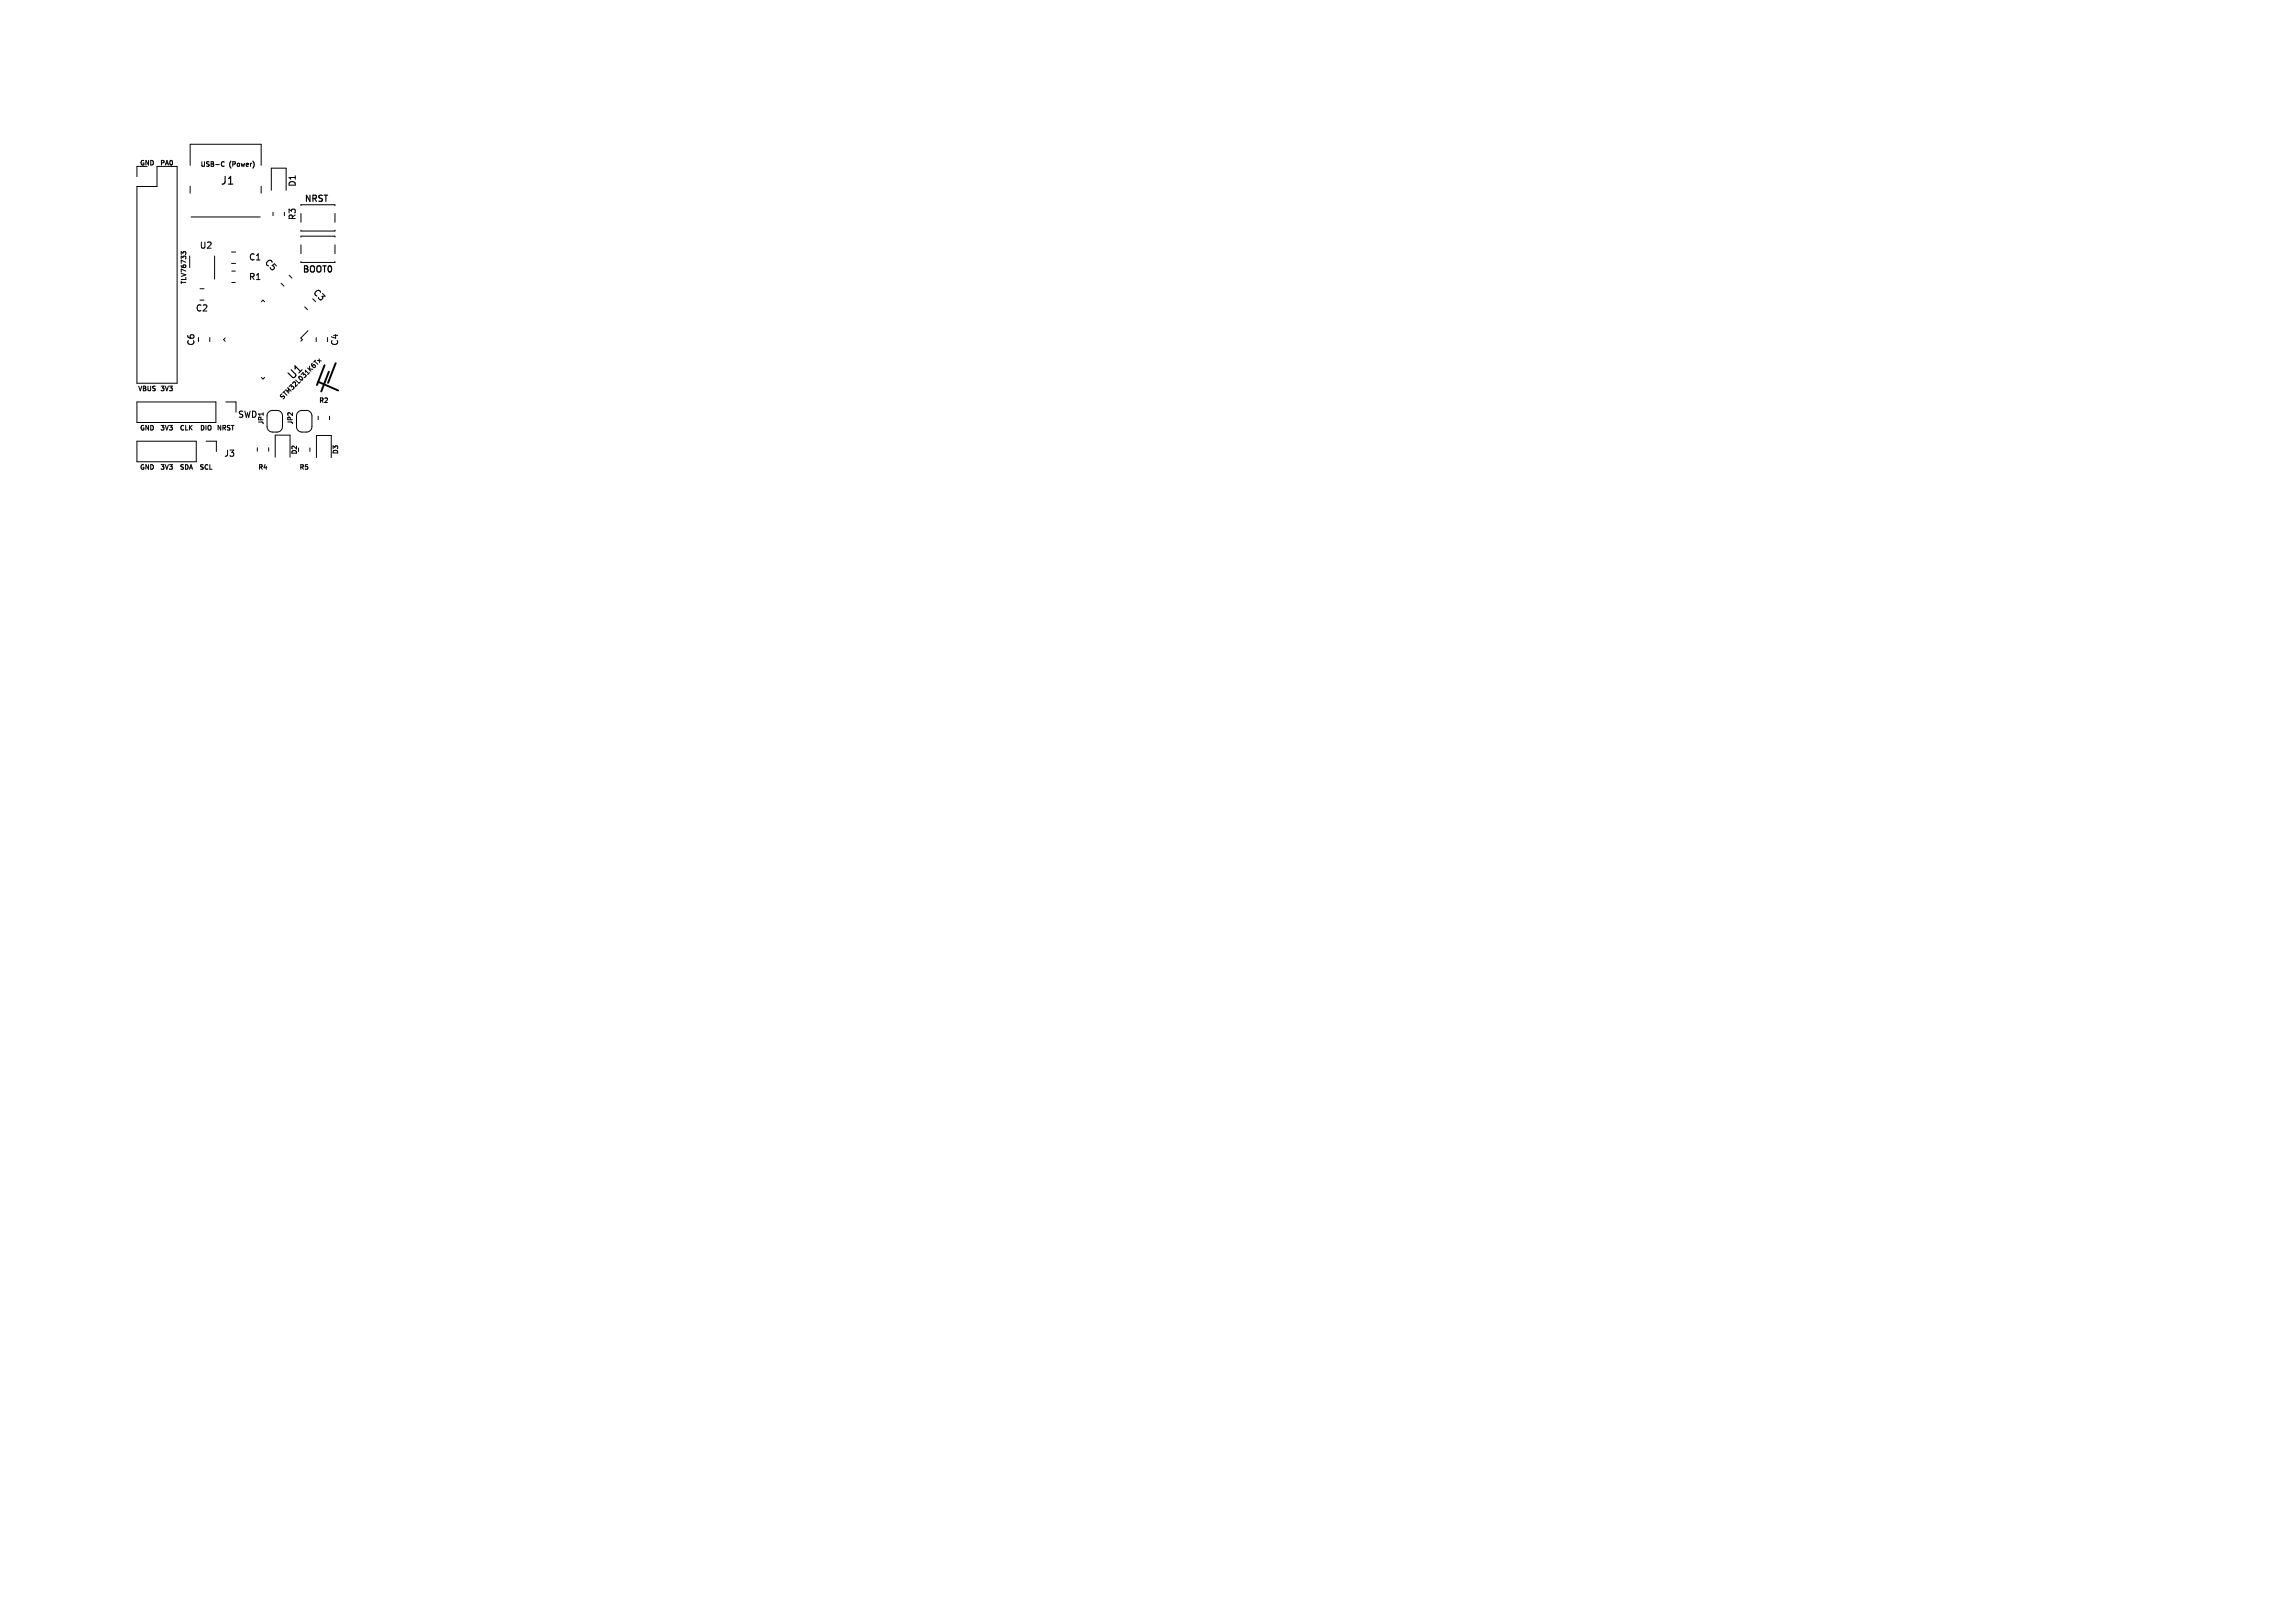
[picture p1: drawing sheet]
<svg xmlns="http://www.w3.org/2000/svg" width="297mm" height="210mm" viewBox="0 0 297 210" stroke-linecap="round" stroke-linejoin="round" font-family="sans-serif">
<defs><g id="words">
<g font-size="1.4">
<text x="28.5" y="24.1">J1</text>
<text x="37.9" y="49.4" transform="rotate(-45 37.9 49.4)">U1</text>
</g>
<g font-size="1.1">
<text x="38.4" y="28.6" transform="rotate(-90 38.4 28.6)">R3</text>
<text x="38.4" y="24.2" transform="rotate(-90 38.4 24.2)">D1</text>
<text x="39.4" y="26.2">NRST</text>
<text x="25.8" y="32.3">U2</text>
<text x="32.1" y="33.9">C1</text>
<text x="34" y="34.1" transform="rotate(45 34 34.1)">C5</text>
<text x="39.1" y="35.3">BOOT0</text>
<text x="25.3" y="40.5">C2</text>
<text x="32.1" y="36.4">R1</text>
<text x="40.3" y="38" transform="rotate(45 40.3 38)">C3</text>
<text x="25.3" y="44.8" transform="rotate(-90 25.3 44.8)">C6</text>
<text x="43.9" y="44.8" transform="rotate(-90 43.9 44.8)">C4</text>
<text x="28.9" y="59.3">J3</text>
<text x="30.7" y="54.1">SWD</text>
</g>
<g font-size=".8">
<text x="18" y="21.5">GND</text>
<text x="20.7" y="21.5">PA0</text>
<text x="25.9" y="21.6">USB-C</text>
<text x="29.7" y="21.6">(Power)</text>
<text x="24.1" y="36.8" transform="rotate(-90 24.1 36.8)">TLV76733</text>
<text x="17.8" y="50.7">VBUS 3V3</text>
<text x="36.6" y="51.8" transform="rotate(-45 36.6 51.8)">STM32L031K6Tx</text>
<text x="41.2" y="52.3">R2</text>
<text x="18" y="55.8">GND</text>
<text x="20.7" y="55.8">3V3</text>
<text x="23.2" y="55.8">CLK</text>
<text x="25.8" y="55.8">DIO</text>
<text x="28" y="55.8">NRST</text>
<text x="34.2" y="55" transform="rotate(-90 34.2 55)">JP1</text>
<text x="38" y="55" transform="rotate(-90 38 55)">JP2</text>
<text x="38.6" y="58.9" transform="rotate(-90 38.6 58.9)">D2</text>
<text x="43.9" y="58.8" transform="rotate(-90 43.9 58.8)">D3</text>
<text x="18" y="60.9">GND</text>
<text x="20.7" y="60.9">3V3</text>
<text x="23.2" y="60.9">SDA</text>
<text x="25.8" y="60.9">SCL</text>
<text x="33.4" y="60.9">R4</text>
<text x="38.7" y="60.9">R5</text>
</g>
</g></defs>
<g fill="none" stroke="#000" stroke-width=".13">
<path d="M17.7 24.1h2.6v-2.6h2.6v28.1h-5.2zM19 21.5h-1.3v1.4M23.7 32.8l-.2-.2v.3M23.7 32.7l.1-.1 .3 .1M24.6 33.1v1.5M24.6 21.4v-2.7h9.2v2.7M24.6 24.1v.9M24.7 28.1h9M25.9 37.4h.5M25.9 38.8h.5M27.8 33.1v3M28.8 21h.2"/>
<path d="M29 21.5h-.2M30 34.1h.5M30 32.6h.5M30 36.5h.5M30 35.1h.5M33.8 24.1v.9M33.8 39l.2-.2 .2 .2M35.1 24.6v-2.8h1.9v2.8M35.3 27.5v.4M36.4 36.7l.3 .3M36.8 27.5v.4M37.4 35.6l.4 .4"/>
<path d="M38.9 26.6v-.1h4.4v.1M38.9 29.8v.1h4.4v-.1M38.9 30.7v-.1h4.4v.1M38.9 33.8v.2h4.4v-.2M38.9 27.6v1.2M38.9 31.7v1.1M39.4 39.7l.4 .4M43.3 27.6v1.2M43.3 31.7v1.1M17.7 52h10.2v2.7h-10.2zM17.7 57.1h7.7v2.6h-7.7zM26.7 57.1h1.3v1.3"/>
<path d="M27.2 43.7v.5M29.1 43.7l-.2 .2 .2 .3M29.2 52h1.3v1.3M33.3 57.9v.5M33.8 48.8l.2 .2 .2-.2M34.7 53.3l.6-.2a1.11 1.11 0 0 1 1.1 .3l.2 .4-.1 1.6-.2 .4-.4 .1a1.11 1.11 0 0 1-1.2-.3l-.1-.3v-1.5zM34.8 57.9v.5M35.6 59.2v-2.9h1.9v2.9M38.5 53.3l.6-.2a1.11 1.11 0 0 1 1.1 .3l.2 .4-.1 1.6-.2 .4-.4 .1a1.11 1.11 0 0 1-1.2-.3l-.1-.3v-1.5zM39.9 42.8l-1 .9 .2 .2-.2 .3M40.1 58v.4M40.9 43.7v.5"/>
<path d="M40.9 59.2v-2.9h2v2.9M41.1 46.6l.5 .1M41.2 53.9v.4M41.3 46.4l.1 .5M42.4 43.7v.5M42.6 53.9v.4"/>
</g>
<path d="M41.2 49.4l2.6 1.1M42 47.3l-1 2.5M42.6 48.1l-1 2.6M43.4 47l-.9 2.5" fill="none" stroke="#000" stroke-width=".25"/>
<use href="#words"/>
</svg>
